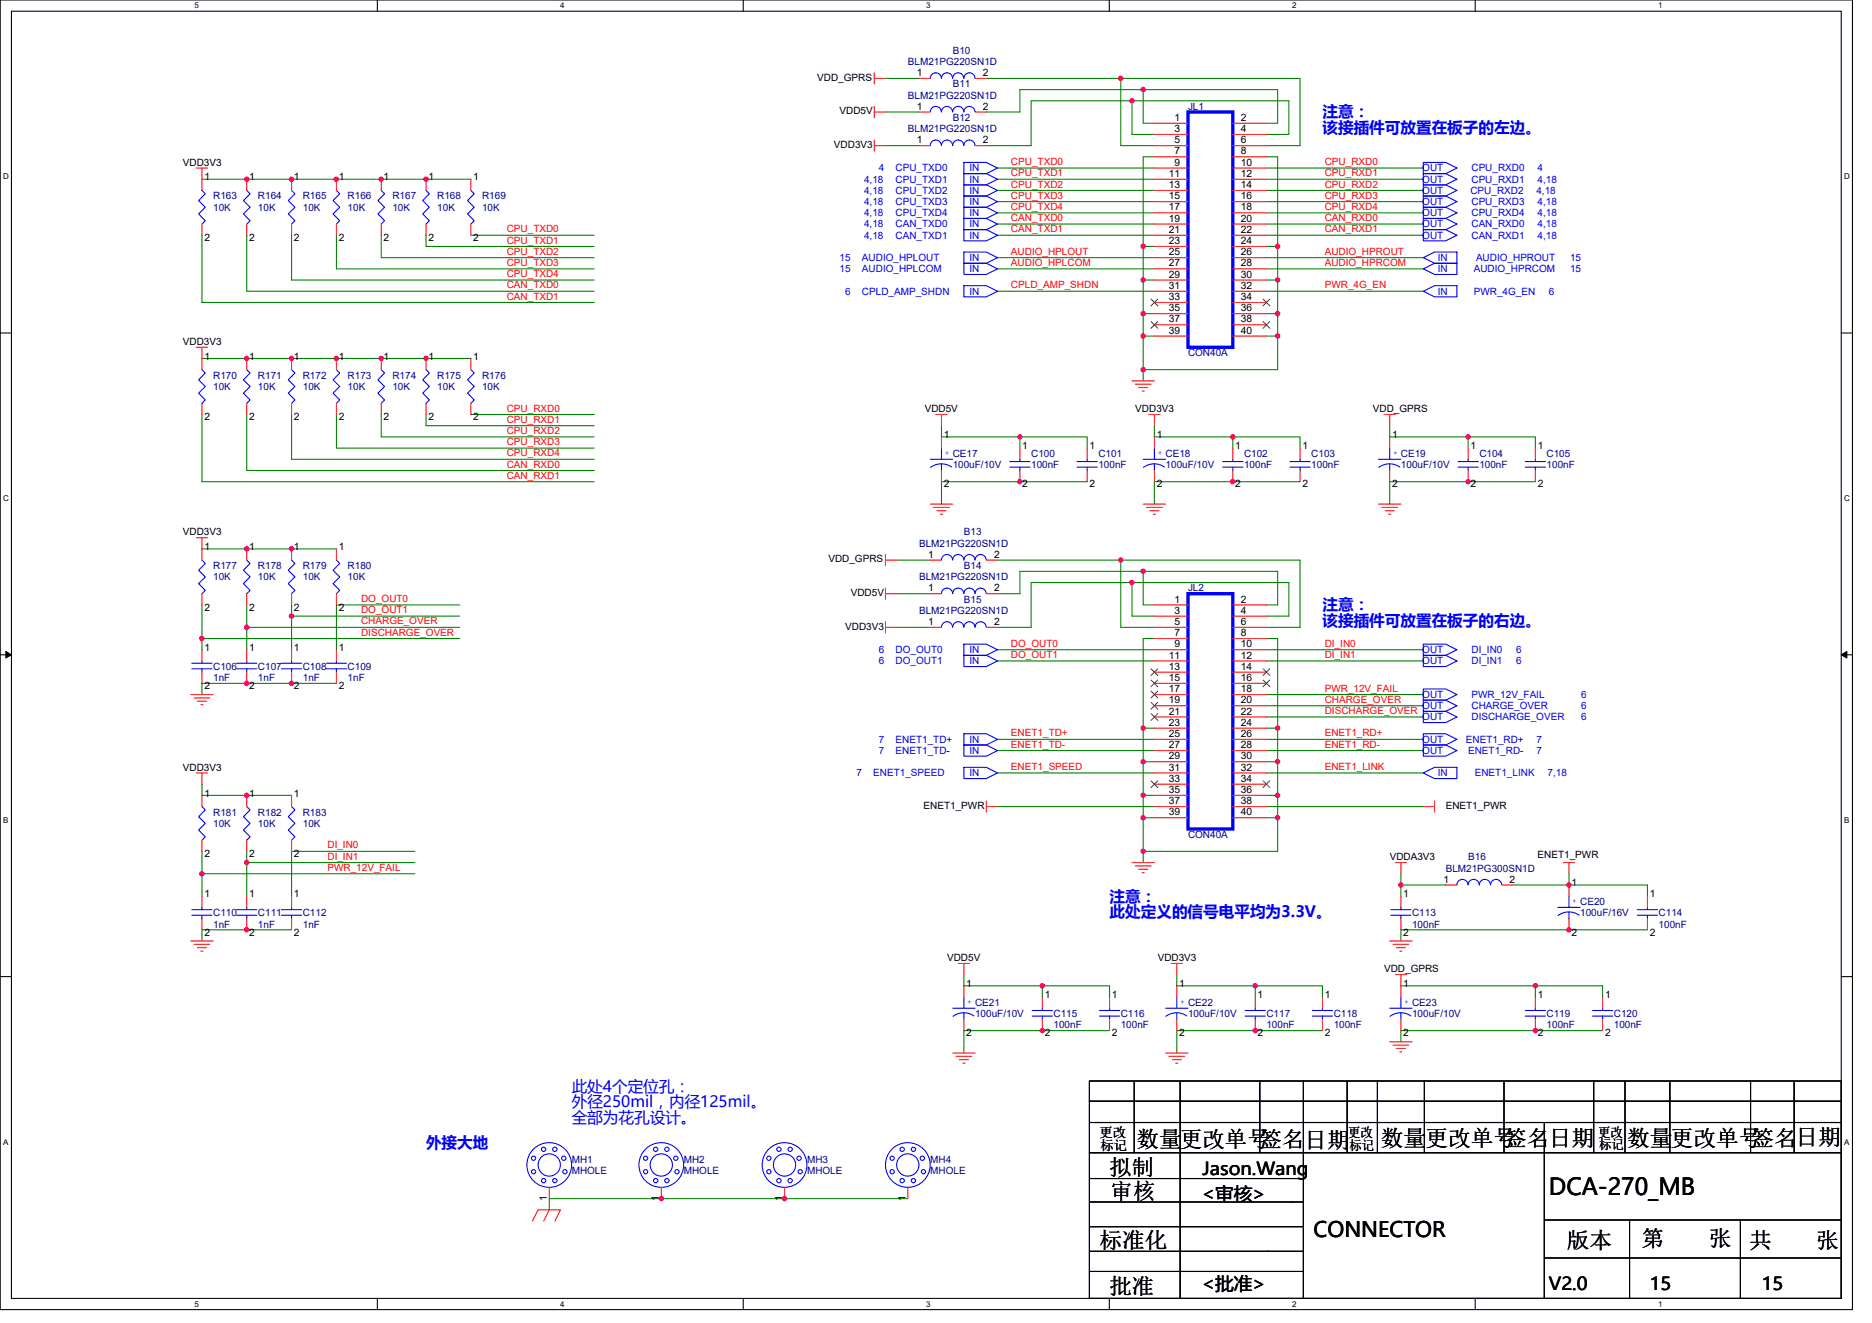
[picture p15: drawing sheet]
<svg xmlns="http://www.w3.org/2000/svg" width="297mm" height="210mm" viewBox="0 0 297 210" stroke-linecap="round" stroke-linejoin="round" font-family="sans-serif">
<defs><g id="words">
<text font-size="3.7" x="245.8" y="189.7">DCA-270_MB</text>
<g font-size="3.5">
<text x="180.3" y="182">数量更改单号签名</text>
<text x="207" y="182.2">日期</text>
<text x="219.1" y="181.9">数量</text>
<text x="226.2" y="181.9">更改单号</text>
<text x="238.7" y="181.9">签名</text>
<text x="245.8" y="181.9">日期</text>
<text x="258.2" y="181.9">数量</text>
<text x="265.1" y="181.9">更改单号签名</text>
<text x="284.9" y="181.7">日期</text>
<text x="176.1" y="186.5">拟制</text>
<text x="176.2" y="190.2">审核</text>
<text x="260.5" y="197.7">第　　张</text>
<text x="174.5" y="198">标准化</text>
<text x="248.6" y="198">版本</text>
<text x="277.6" y="198">共　　张</text>
<text x="176.1" y="205.3">批准</text>
</g>
<text font-size="3.4" x="208.4" y="196.4">CONNECTOR</text>
<g font-size="2.8">
<text x="190.6" y="190.5">&lt;审核&gt;</text>
<text x="190.8" y="186.4">Jason.Wang</text>
<text x="190.6" y="204.7">&lt;批准&gt;</text>
<text x="245.8" y="204.7">V2.0</text>
<text x="261.8" y="204.7">15</text>
<text x="279.5" y="204.7">15</text>
</g>
<g font-size="2.5" fill="#00f">
<text x="209.8" y="18.6">注意：</text>
<text x="209.8" y="21.1">该接插件可放置在板子的左边。</text>
<text x="209.8" y="96.9">注意：</text>
<text x="209.8" y="99.3">该接插件可放置在板子的右边。</text>
<text x="176.1" y="143.1">注意：</text>
<text x="176.1" y="145.6">此处定义的信号电平均为3.3V。</text>
<text x="90.7" y="173.2">此处4个定位孔：</text>
<text x="90.7" y="175.7">外径250mil，内径125mil。</text>
<text x="90.7" y="178.2">全部为花孔设计。</text>
<text x="67.6" y="182.2">外接大地</text>
</g>
<g font-size="2.1">
<text x="174.5" y="180.4">更改</text>
<text x="174.6" y="182.5">标记</text>
<text x="213.9" y="180.4">更改</text>
<text x="214.1" y="182.5">标记</text>
<text x="253.6" y="180.4">更改</text>
<text x="253.8" y="182.4">标记</text>
</g>
<g font-size="1.6" fill="#000080">
<text x="144.1" y="10.3">BLM21PG220SN1D</text>
<text x="151.2" y="8.5">B10</text>
<text x="144.1" y="15.6">BLM21PG220SN1D</text>
<text x="151.2" y="13.9">B11</text>
<text x="188.5" y="17.4">JL1</text>
<text x="144.1" y="21">BLM21PG220SN1D</text>
<text x="151.2" y="19.2">B12</text>
<text x="33.8" y="31.6">R163</text>
<text x="33.8" y="33.4">10K</text>
<text x="40.9" y="31.6">R164</text>
<text x="40.9" y="33.4">10K</text>
<text x="48" y="31.6">R165</text>
<text x="48" y="33.4">10K</text>
<text x="55.2" y="31.6">R166</text>
<text x="55.2" y="33.4">10K</text>
<text x="62.3" y="31.6">R167</text>
<text x="62.3" y="33.4">10K</text>
<text x="69.4" y="31.6">R168</text>
<text x="69.4" y="33.4">10K</text>
<text x="76.5" y="31.6">R169</text>
<text x="76.5" y="33.4">10K</text>
<text x="188.5" y="56.5">CON40A</text>
<text x="33.8" y="60.1">R170</text>
<text x="33.8" y="61.9">10K</text>
<text x="40.9" y="60.1">R171</text>
<text x="40.9" y="61.9">10K</text>
<text x="48" y="60.1">R172</text>
<text x="48" y="61.9">10K</text>
<text x="55.2" y="60.1">R173</text>
<text x="55.2" y="61.9">10K</text>
<text x="62.3" y="60.1">R174</text>
<text x="62.3" y="61.9">10K</text>
<text x="69.4" y="60.1">R175</text>
<text x="69.4" y="61.9">10K</text>
<text x="76.5" y="60.1">R176</text>
<text x="76.5" y="61.9">10K</text>
<text x="151.2" y="72.5">CE17</text>
<text x="151.2" y="74.3">100uF/10V</text>
<text x="163.6" y="72.5">C100</text>
<text x="163.6" y="74.3">100nF</text>
<text x="174.3" y="72.5">C101</text>
<text x="174.3" y="74.3">100nF</text>
<text x="185" y="72.5">CE18</text>
<text x="185" y="74.3">100uF/10V</text>
<text x="197.4" y="72.5">C102</text>
<text x="197.4" y="74.3">100nF</text>
<text x="208.1" y="72.5">C103</text>
<text x="208.1" y="74.3">100nF</text>
<text x="222.3" y="72.5">CE19</text>
<text x="222.3" y="74.3">100uF/10V</text>
<text x="234.7" y="72.5">C104</text>
<text x="234.7" y="74.3">100nF</text>
<text x="245.4" y="72.5">C105</text>
<text x="245.4" y="74.3">100nF</text>
<text x="145.8" y="86.8">BLM21PG220SN1D</text>
<text x="152.9" y="85">B13</text>
<text x="33.8" y="90.3">R177</text>
<text x="33.8" y="92.1">10K</text>
<text x="40.9" y="90.3">R178</text>
<text x="40.9" y="92.1">10K</text>
<text x="48" y="90.3">R179</text>
<text x="48" y="92.1">10K</text>
<text x="55.2" y="90.3">R180</text>
<text x="55.2" y="92.1">10K</text>
<text x="145.8" y="92.1">BLM21PG220SN1D</text>
<text x="152.9" y="95.7">B15</text>
<text x="152.9" y="90.3">B14</text>
<text x="188.5" y="93.9">JL2</text>
<text x="145.8" y="97.4">BLM21PG220SN1D</text>
<text x="33.8" y="106.3">C106</text>
<text x="40.9" y="106.3">C107</text>
<text x="48" y="106.3">C108</text>
<text x="55.2" y="106.3">C109</text>
<text x="33.8" y="108.1">1nF</text>
<text x="40.9" y="108.1">1nF</text>
<text x="48" y="108.1">1nF</text>
<text x="55.2" y="108.1">1nF</text>
<text x="33.8" y="129.4">R181</text>
<text x="33.8" y="131.2">10K</text>
<text x="40.9" y="129.4">R182</text>
<text x="40.9" y="131.2">10K</text>
<text x="48" y="129.4">R183</text>
<text x="48" y="131.2">10K</text>
<text x="188.5" y="133">CON40A</text>
<text x="233" y="136.5">B16</text>
<text x="229.4" y="138.3">BLM21PG300SN1D</text>
<text x="250.7" y="143.7">CE20</text>
<text x="33.8" y="145.4">C110</text>
<text x="33.8" y="147.2">1nF</text>
<text x="40.9" y="145.4">C111</text>
<text x="40.9" y="147.2">1nF</text>
<text x="48" y="145.4">C112</text>
<text x="48" y="147.2">1nF</text>
<text x="224.1" y="145.4">C113</text>
<text x="224.1" y="147.2">100nF</text>
<text x="250.7" y="145.4">100uF/16V</text>
<text x="263.2" y="145.4">C114</text>
<text x="263.2" y="147.2">100nF</text>
<text x="154.7" y="159.7">CE21</text>
<text x="154.7" y="161.4">100uF/10V</text>
<text x="167.2" y="161.4">C115</text>
<text x="177.8" y="161.4">C116</text>
<text x="188.5" y="159.7">CE22</text>
<text x="188.5" y="161.4">100uF/10V</text>
<text x="201" y="161.4">C117</text>
<text x="211.6" y="161.4">C118</text>
<text x="224.1" y="159.7">CE23</text>
<text x="224.1" y="161.4">100uF/10V</text>
<text x="245.4" y="161.4">C119</text>
<text x="256.1" y="161.4">C120</text>
<text x="167.2" y="163.2">100nF</text>
<text x="177.8" y="163.2">100nF</text>
<text x="201" y="163.2">100nF</text>
<text x="211.6" y="163.2">100nF</text>
<text x="245.4" y="163.2">100nF</text>
<text x="256.1" y="163.2">100nF</text>
<text x="90.7" y="184.6">MH1</text>
<text x="108.5" y="184.6">MH2</text>
<text x="128.1" y="184.6">MH3</text>
<text x="147.6" y="184.6">MH4</text>
<text x="90.7" y="186.3">MHOLE</text>
<text x="108.5" y="186.3">MHOLE</text>
<text x="128.1" y="186.3">MHOLE</text>
<text x="147.6" y="186.3">MHOLE</text>
</g>
<g font-size="1.6">
<text x="129.7" y="12.8">VDD_GPRS</text>
<text x="145.5" y="17.4">1</text>
<text x="145.5" y="12.1">1</text>
<text x="156" y="17.4">2</text>
<text x="156" y="12.1">2</text>
<text x="132.3" y="23.5">VDD3V3</text>
<text x="133.2" y="18.1">VDD5V</text>
<text x="145.5" y="22.7">1</text>
<text x="156" y="22.7">2</text>
<text x="186.4" y="19.2">1</text>
<text x="186.4" y="21">3</text>
<text x="186.4" y="22.7">5</text>
<text x="196.9" y="19.2">2</text>
<text x="196.9" y="21">4</text>
<text x="196.9" y="22.7">6</text>
<text x="29" y="26.3">VDD3V3</text>
<text x="32.4" y="28.6">1</text>
<text x="39.5" y="28.6">1</text>
<text x="46.6" y="28.6">1</text>
<text x="53.8" y="28.6">1</text>
<text x="60.9" y="28.6">1</text>
<text x="68" y="28.6">1</text>
<text x="75.1" y="28.6">1</text>
<text x="185.5" y="28.1">11</text>
<text x="185.5" y="29.8">13</text>
<text x="186.4" y="24.5">7</text>
<text x="186.4" y="26.3">9</text>
<text x="196.9" y="24.5">8</text>
<text x="196.9" y="26.3">10</text>
<text x="196.9" y="28.1">12</text>
<text x="196.9" y="29.8">14</text>
<text x="185.5" y="31.6">15</text>
<text x="185.5" y="33.4">17</text>
<text x="185.5" y="35.2">19</text>
<text x="196.9" y="31.6">16</text>
<text x="196.9" y="33.4">18</text>
<text x="196.9" y="35.2">20</text>
<text x="32.4" y="38.2">2</text>
<text x="39.5" y="38.2">2</text>
<text x="46.6" y="38.2">2</text>
<text x="53.8" y="38.2">2</text>
<text x="60.9" y="38.2">2</text>
<text x="68" y="38.2">2</text>
<text x="75.1" y="38.2">2</text>
<text x="185.5" y="37">21</text>
<text x="185.5" y="38.7">23</text>
<text x="185.5" y="40.5">25</text>
<text x="196.9" y="37">22</text>
<text x="196.9" y="38.7">24</text>
<text x="196.9" y="40.5">26</text>
<text x="185.5" y="42.3">27</text>
<text x="185.5" y="44.1">29</text>
<text x="185.5" y="45.8">31</text>
<text x="185.5" y="47.6">33</text>
<text x="196.9" y="42.3">28</text>
<text x="196.9" y="44.1">30</text>
<text x="196.9" y="45.8">32</text>
<text x="196.9" y="47.6">34</text>
<text x="185.5" y="49.4">35</text>
<text x="185.5" y="51.2">37</text>
<text x="185.5" y="53">39</text>
<text x="196.9" y="49.4">36</text>
<text x="196.9" y="51.2">38</text>
<text x="196.9" y="53">40</text>
<text x="29" y="54.8">VDD3V3</text>
<text x="32.4" y="57.1">1</text>
<text x="39.5" y="57.1">1</text>
<text x="46.6" y="57.1">1</text>
<text x="53.8" y="57.1">1</text>
<text x="60.9" y="57.1">1</text>
<text x="68" y="57.1">1</text>
<text x="75.1" y="57.1">1</text>
<text x="146.7" y="65.4">VDD5V</text>
<text x="180.1" y="65.4">VDD3V3</text>
<text x="217.8" y="65.4">VDD_GPRS</text>
<text x="32.4" y="66.7">2</text>
<text x="39.5" y="66.7">2</text>
<text x="46.6" y="66.7">2</text>
<text x="53.8" y="66.7">2</text>
<text x="60.9" y="66.7">2</text>
<text x="68" y="66.7">2</text>
<text x="75.1" y="66.7">2</text>
<text x="149.8" y="69.5">1</text>
<text x="162.2" y="71.3">1</text>
<text x="172.9" y="71.3">1</text>
<text x="183.6" y="69.5">1</text>
<text x="196" y="71.3">1</text>
<text x="206.7" y="71.3">1</text>
<text x="220.9" y="69.5">1</text>
<text x="233.3" y="71.3">1</text>
<text x="244" y="71.3">1</text>
<text x="149.8" y="77.4">2</text>
<text x="162.2" y="77.4">2</text>
<text x="172.9" y="77.4">2</text>
<text x="183.6" y="77.4">2</text>
<text x="196" y="77.4">2</text>
<text x="206.7" y="77.4">2</text>
<text x="220.9" y="77.4">2</text>
<text x="233.3" y="77.4">2</text>
<text x="244" y="77.4">2</text>
<text x="29" y="85">VDD3V3</text>
<text x="32.4" y="87.3">1</text>
<text x="39.5" y="87.3">1</text>
<text x="46.6" y="87.3">1</text>
<text x="53.8" y="87.3">1</text>
<text x="131.4" y="89.3">VDD_GPRS</text>
<text x="147.3" y="88.5">1</text>
<text x="157.8" y="88.5">2</text>
<text x="135" y="94.6">VDD5V</text>
<text x="147.3" y="93.9">1</text>
<text x="157.8" y="93.9">2</text>
<text x="186.4" y="95.6">1</text>
<text x="196.9" y="95.6">2</text>
<text x="32.4" y="96.9">2</text>
<text x="39.5" y="96.9">2</text>
<text x="46.6" y="96.9">2</text>
<text x="53.8" y="96.9">2</text>
<text x="134.1" y="99.9">VDD3V3</text>
<text x="147.3" y="99.2">1</text>
<text x="157.8" y="99.2">2</text>
<text x="186.4" y="97.4">3</text>
<text x="186.4" y="99.2">5</text>
<text x="186.4" y="101">7</text>
<text x="196.9" y="97.4">4</text>
<text x="196.9" y="99.2">6</text>
<text x="196.9" y="101">8</text>
<text x="32.4" y="103.3">1</text>
<text x="39.5" y="103.3">1</text>
<text x="46.6" y="103.3">1</text>
<text x="53.8" y="103.3">1</text>
<text x="185.5" y="104.5">11</text>
<text x="185.5" y="106.3">13</text>
<text x="186.4" y="102.7">9</text>
<text x="196.9" y="102.7">10</text>
<text x="196.9" y="104.5">12</text>
<text x="196.9" y="106.3">14</text>
<text x="32.4" y="109.4">2</text>
<text x="39.5" y="109.4">2</text>
<text x="46.6" y="109.4">2</text>
<text x="53.8" y="109.4">2</text>
<text x="185.5" y="108.1">15</text>
<text x="185.5" y="109.9">17</text>
<text x="185.5" y="111.6">19</text>
<text x="185.5" y="113.4">21</text>
<text x="196.9" y="108.1">16</text>
<text x="196.9" y="109.9">18</text>
<text x="196.9" y="111.6">20</text>
<text x="196.9" y="113.4">22</text>
<text x="185.5" y="115.2">23</text>
<text x="185.5" y="117">25</text>
<text x="185.5" y="118.7">27</text>
<text x="196.9" y="115.2">24</text>
<text x="196.9" y="117">26</text>
<text x="196.9" y="118.7">28</text>
<text x="29" y="122.3">VDD3V3</text>
<text x="185.5" y="120.5">29</text>
<text x="185.5" y="122.3">31</text>
<text x="185.5" y="124.1">33</text>
<text x="185.5" y="125.9">35</text>
<text x="196.9" y="120.5">30</text>
<text x="196.9" y="122.3">32</text>
<text x="196.9" y="124.1">34</text>
<text x="196.9" y="125.9">36</text>
<text x="32.4" y="126.4">1</text>
<text x="39.5" y="126.4">1</text>
<text x="46.6" y="126.4">1</text>
<text x="146.6" y="128.4">ENET1_PWR</text>
<text x="185.5" y="127.6">37</text>
<text x="185.5" y="129.4">39</text>
<text x="196.9" y="127.6">38</text>
<text x="196.9" y="129.4">40</text>
<text x="229.4" y="128.4">ENET1_PWR</text>
<text x="32.4" y="136">2</text>
<text x="39.5" y="136">2</text>
<text x="46.6" y="136">2</text>
<text x="220.5" y="136.5">VDDA3V3</text>
<text x="244" y="136.2">ENET1_PWR</text>
<text x="32.4" y="142.4">1</text>
<text x="39.5" y="142.4">1</text>
<text x="46.6" y="142.4">1</text>
<text x="222.7" y="142.4">1</text>
<text x="229" y="140.1">1</text>
<text x="239.5" y="140.1">2</text>
<text x="249.3" y="140.7">1</text>
<text x="261.8" y="142.4">1</text>
<text x="32.4" y="148.5">2</text>
<text x="39.5" y="148.5">2</text>
<text x="46.6" y="148.5">2</text>
<text x="222.7" y="148.5">2</text>
<text x="249.3" y="148.5">2</text>
<text x="261.8" y="148.5">2</text>
<text x="150.3" y="152.5">VDD5V</text>
<text x="183.7" y="152.5">VDD3V3</text>
<text x="219.6" y="154.3">VDD_GPRS</text>
<text x="153.3" y="156.7">1</text>
<text x="165.8" y="158.4">1</text>
<text x="176.4" y="158.4">1</text>
<text x="187.1" y="156.7">1</text>
<text x="199.6" y="158.4">1</text>
<text x="210.2" y="158.4">1</text>
<text x="222.7" y="156.7">1</text>
<text x="244" y="158.4">1</text>
<text x="254.7" y="158.4">1</text>
<text x="153.3" y="164.5">2</text>
<text x="165.8" y="164.5">2</text>
<text x="176.4" y="164.5">2</text>
<text x="187.1" y="164.5">2</text>
<text x="199.6" y="164.5">2</text>
<text x="210.2" y="164.5">2</text>
<text x="222.7" y="164.5">2</text>
<text x="244" y="164.5">2</text>
<text x="254.7" y="164.5">2</text>
<text x="86.8" y="190.6" transform="rotate(-90 86.8 190.6)">1</text>
<text x="104.6" y="190.6" transform="rotate(-90 104.6 190.6)">1</text>
<text x="124.1" y="190.6" transform="rotate(-90 124.1 190.6)">1</text>
<text x="143.7" y="190.6" transform="rotate(-90 143.7 190.6)">1</text>
</g>
<g font-size="1.6" fill="#00f">
<text x="137.1" y="29">4,18</text>
<text x="139.4" y="27.2">4</text>
<text x="142.1" y="27.2">CPU_TXD0</text>
<text x="142.1" y="29">CPU_TXD1</text>
<text x="153.8" y="27.2">IN</text>
<text x="153.8" y="29">IN</text>
<text x="225.7" y="27.2">OUT</text>
<text x="225.7" y="29">OUT</text>
<text x="233.5" y="27.2">CPU_RXD0</text>
<text x="233.5" y="29">CPU_RXD1</text>
<text x="244" y="27.2">4</text>
<text x="244" y="29">4,18</text>
<text x="137.1" y="32.5">4,18</text>
<text x="137.1" y="34.3">4,18</text>
<text x="137.1" y="30.8">4,18</text>
<text x="142.1" y="32.5">CPU_TXD3</text>
<text x="142.1" y="34.3">CPU_TXD4</text>
<text x="142.1" y="30.8">CPU_TXD2</text>
<text x="153.8" y="32.5">IN</text>
<text x="153.8" y="34.3">IN</text>
<text x="153.8" y="30.8">IN</text>
<text x="225.7" y="30.8">OUT</text>
<text x="225.7" y="32.5">OUT</text>
<text x="225.7" y="34.3">OUT</text>
<text x="233.3" y="30.8">CPU_RXD2</text>
<text x="233.5" y="32.5">CPU_RXD3</text>
<text x="233.5" y="34.3">CPU_RXD4</text>
<text x="243.8" y="30.8">4,18</text>
<text x="244" y="32.5">4,18</text>
<text x="244" y="34.3">4,18</text>
<text x="133.2" y="41.4">15</text>
<text x="136.8" y="41.4">AUDIO_HPLOUT</text>
<text x="137.1" y="36.1">4,18</text>
<text x="137.1" y="37.9">4,18</text>
<text x="142.1" y="36.1">CAN_TXD0</text>
<text x="142.1" y="37.9">CAN_TXD1</text>
<text x="153.8" y="36.1">IN</text>
<text x="153.8" y="37.9">IN</text>
<text x="153.8" y="41.4">IN</text>
<text x="225.7" y="36.1">OUT</text>
<text x="225.7" y="37.9">OUT</text>
<text x="228.2" y="41.4">IN</text>
<text x="233.5" y="36.1">CAN_RXD0</text>
<text x="233.5" y="37.9">CAN_RXD1</text>
<text x="234.2" y="41.4">AUDIO_HPROUT</text>
<text x="244" y="36.1">4,18</text>
<text x="244" y="37.9">4,18</text>
<text x="249.1" y="41.4">15</text>
<text x="133.2" y="43.2">15</text>
<text x="134.1" y="46.8">6</text>
<text x="136.8" y="46.8">CPLD_AMP_SHDN</text>
<text x="136.8" y="43.2">AUDIO_HPLCOM</text>
<text x="153.8" y="46.8">IN</text>
<text x="153.8" y="43.2">IN</text>
<text x="228.2" y="43.2">IN</text>
<text x="228.2" y="46.8">IN</text>
<text x="233.8" y="43.2">AUDIO_HPRCOM</text>
<text x="233.8" y="46.8">PWR_4G_EN</text>
<text x="245.8" y="46.8">6</text>
<text x="249.1" y="43.2">15</text>
<text x="139.4" y="103.7">6</text>
<text x="139.4" y="105.4">6</text>
<text x="142.1" y="103.7">DO_OUT0</text>
<text x="142.1" y="105.4">DO_OUT1</text>
<text x="153.8" y="103.7">IN</text>
<text x="153.8" y="105.4">IN</text>
<text x="225.7" y="103.7">OUT</text>
<text x="225.7" y="105.4">OUT</text>
<text x="233.5" y="103.7">DI_IN0</text>
<text x="233.5" y="105.4">DI_IN1</text>
<text x="240.6" y="103.7">6</text>
<text x="240.6" y="105.4">6</text>
<text x="225.7" y="110.8">OUT</text>
<text x="225.7" y="112.5">OUT</text>
<text x="233.5" y="110.8">PWR_12V_FAIL</text>
<text x="233.5" y="112.5">CHARGE_OVER</text>
<text x="250.9" y="110.8">6</text>
<text x="250.9" y="112.5">6</text>
<text x="139.4" y="119.7">7</text>
<text x="139.4" y="117.9">7</text>
<text x="142.1" y="119.7">ENET1_TD-</text>
<text x="142.1" y="117.9">ENET1_TD+</text>
<text x="153.8" y="119.7">IN</text>
<text x="153.8" y="117.9">IN</text>
<text x="225.7" y="117.9">OUT</text>
<text x="225.7" y="114.3">OUT</text>
<text x="225.7" y="119.7">OUT</text>
<text x="232.6" y="117.9">ENET1_RD+</text>
<text x="233" y="119.7">ENET1_RD-</text>
<text x="233.5" y="114.3">DISCHARGE_OVER</text>
<text x="243.8" y="119.7">7</text>
<text x="243.8" y="117.9">7</text>
<text x="250.9" y="114.3">6</text>
<text x="135.9" y="123.2">7</text>
<text x="138.6" y="123.2">ENET1_SPEED</text>
<text x="153.8" y="123.2">IN</text>
<text x="228.2" y="123.2">IN</text>
<text x="234" y="123.2">ENET1_LINK</text>
<text x="245.6" y="123.2">7,18</text>
</g>
<g font-size="1.6" fill="#f00">
<text x="160.4" y="26.2">CPU_TXD0</text>
<text x="160.4" y="28">CPU_TXD1</text>
<text x="160.4" y="29.8">CPU_TXD2</text>
<text x="210.2" y="26.2">CPU_RXD0</text>
<text x="210.2" y="28">CPU_RXD1</text>
<text x="210.2" y="29.8">CPU_RXD2</text>
<text x="160.4" y="35.1">CAN_TXD0</text>
<text x="160.4" y="31.5">CPU_TXD3</text>
<text x="160.4" y="33.3">CPU_TXD4</text>
<text x="210.2" y="35.1">CAN_RXD0</text>
<text x="210.2" y="31.5">CPU_RXD3</text>
<text x="210.2" y="33.3">CPU_RXD4</text>
<text x="80.4" y="36.9">CPU_TXD0</text>
<text x="80.4" y="38.7">CPU_TXD1</text>
<text x="80.4" y="40.4">CPU_TXD2</text>
<text x="160.4" y="40.4">AUDIO_HPLOUT</text>
<text x="160.4" y="36.9">CAN_TXD1</text>
<text x="210.2" y="36.9">CAN_RXD1</text>
<text x="210.2" y="40.4">AUDIO_HPROUT</text>
<text x="80.4" y="42.2">CPU_TXD3</text>
<text x="80.4" y="44">CPU_TXD4</text>
<text x="80.4" y="45.8">CAN_TXD0</text>
<text x="80.4" y="47.5">CAN_TXD1</text>
<text x="160.4" y="42.2">AUDIO_HPLCOM</text>
<text x="160.4" y="45.8">CPLD_AMP_SHDN</text>
<text x="210.2" y="42.2">AUDIO_HPRCOM</text>
<text x="210.2" y="45.8">PWR_4G_EN</text>
<text x="80.4" y="65.3">CPU_RXD0</text>
<text x="80.4" y="67.1">CPU_RXD1</text>
<text x="80.4" y="70.7">CPU_RXD3</text>
<text x="80.4" y="68.9">CPU_RXD2</text>
<text x="80.4" y="72.4">CPU_RXD4</text>
<text x="80.4" y="74.2">CAN_RXD0</text>
<text x="80.4" y="76">CAN_RXD1</text>
<text x="57.3" y="95.5">DO_OUT0</text>
<text x="57.3" y="97.3">DO_OUT1</text>
<text x="57.3" y="99.1">CHARGE_OVER</text>
<text x="57.3" y="100.9">DISCHARGE_OVER</text>
<text x="160.4" y="102.7">DO_OUT0</text>
<text x="160.4" y="104.4">DO_OUT1</text>
<text x="210.2" y="104.4">DI_IN1</text>
<text x="210.2" y="102.7">DI_IN0</text>
<text x="210.2" y="109.8">PWR_12V_FAIL</text>
<text x="210.2" y="111.5">CHARGE_OVER</text>
<text x="210.2" y="113.3">DISCHARGE_OVER</text>
<text x="160.4" y="116.9">ENET1_TD+</text>
<text x="160.4" y="118.7">ENET1_TD-</text>
<text x="210.2" y="118.7">ENET1_RD-</text>
<text x="210.2" y="116.9">ENET1_RD+</text>
<text x="160.4" y="122.2">ENET1_SPEED</text>
<text x="210.2" y="122.2">ENET1_LINK</text>
<text x="52" y="134.7">DI_IN0</text>
<text x="52" y="136.4">DI_IN1</text>
<text x="52" y="138.2">PWR_12V_FAIL</text>
</g>
<g font-size="1.3">
<text x="30.8" y="1.3">5</text>
<text x="88.9" y="1.3">4</text>
<text x="147" y="1.3">3</text>
<text x="205" y="1.3">2</text>
<text x="263.1" y="1.3">1</text>
<text x=".5" y="28.4">D</text>
<text x="292.6" y="28.4">D</text>
<text x=".5" y="79.5">C</text>
<text x="292.6" y="79.5">C</text>
<text x=".5" y="130.6">B</text>
<text x="292.6" y="130.6">B</text>
<text x=".5" y="181.7">A</text>
<text x="292.6" y="181.7">A</text>
<text x="30.8" y="207.4">5</text>
<text x="88.9" y="207.4">4</text>
<text x="147" y="207.4">3</text>
<text x="205" y="207.4">2</text>
<text x="263.1" y="207.4">1</text>
</g>
<g font-size="1.2" fill="#00f">
<text x="149.9" y="72.3">+</text>
<text x="183.7" y="72.3">+</text>
<text x="221" y="72.3">+</text>
<text x="249.5" y="143.4">+</text>
<text x="153.5" y="159.4">+</text>
<text x="187.3" y="159.4">+</text>
<text x="222.8" y="159.4">+</text>
</g>
</g></defs>
<path d="M0 0h293.9v207.9h-293.9zM1.8 1.8h290.4v204.3h-290.4z" fill="none" stroke="#000" stroke-width=".17"/>
<g fill="#fff">
<path d="M30.8 .2h.7v1.4h-.7z"/>
<path d="M30.8 206.3h.7v1.4h-.7z"/>
</g>
<path d="M59.9 0v1.8M59.9 206.1v1.8" fill="none" stroke="#000" stroke-width=".17"/>
<g fill="#fff">
<path d="M88.9 .2h.7v1.4h-.7z"/>
<path d="M88.9 206.3h.7v1.4h-.7z"/>
</g>
<path d="M117.9 0v1.8M117.9 206.1v1.8" fill="none" stroke="#000" stroke-width=".17"/>
<g fill="#fff">
<path d="M147 .2h.7v1.4h-.7z"/>
<path d="M147 206.3h.7v1.4h-.7z"/>
</g>
<path d="M176 0v1.8M176 206.1v1.8" fill="none" stroke="#000" stroke-width=".17"/>
<g fill="#fff">
<path d="M205 .2h.7v1.4h-.7z"/>
<path d="M205 206.3h.7v1.4h-.7z"/>
</g>
<path d="M234.1 0v1.8M234.1 206.1v1.8" fill="none" stroke="#000" stroke-width=".17"/>
<g fill="#fff">
<path d="M263.1 .2h.7v1.4h-.7z"/>
<path d="M263.1 206.3h.7v1.4h-.7z"/>
<path d="M.5 27.3h.9v1.4h-.9z"/>
<path d="M292.6 27.3h.9v1.4h-.9z"/>
<path d="M.5 78.4h.9v1.4h-.9z"/>
<path d="M292.6 78.4h.9v1.4h-.9z"/>
</g>
<path d="M0 52.9h1.8M292.2 52.9h1.7" fill="none" stroke="#000" stroke-width=".17"/>
<g fill="#fff">
<path d="M.5 129.5h.8v1.4h-.8z"/>
<path d="M292.6 129.5h.9v1.4h-.9z"/>
</g>
<path d="M0 103.9h1.8M292.2 103.9h1.7" fill="none" stroke="#000" stroke-width=".17"/>
<path d="M.9 103.4l.9 .5-.9 .5zM292.2 103.9l.8-.5v1z" fill="#000" stroke="#000" stroke-width=".16"/>
<g fill="#fff">
<path d="M.5 180.5h.8v1.4h-.8z"/>
<path d="M292.6 180.5h.9v1.4h-.9z"/>
</g>
<g fill="none" stroke="#000" stroke-width=".17">
<path d="M0 155h1.8M292.2 155h1.7M172.9 174.8h119.3M172.9 178.2h119.3M172.9 171.6h119.3v34.5h-119.3zM180 171.6v11.4M187.3 171.6v34.5M199.9 171.6v11.4M206.8 171.6v34.5M213.8 171.6v11.4M218.6 171.6v11.4M226 171.6v11.4"/>
<path d="M238.7 171.6v11.4M245 178.2v27.9M252.9 171.6v11.4M257.8 171.6v11.4M265 171.6v11.4M277.8 171.6v11.4M284.7 171.6v11.4M172.9 183h119.3M172.9 198.6h28.4M206.8 190.8h-33.8M206.8 187h-33.9M206.8 194.7h-33.9"/>
<path d="M206.8 198.6h-5.7M245 193.6h47.2M245 199.7h47.2M258.6 193.6v12.5M276.2 193.6v12.5M206.8 201.8h-33.9"/>
</g>
<g fill="none" stroke="#008000" stroke-width=".17">
<path d="M140.5 17.8h5.3M140.5 12.4h5.3M156.5 12.4h21.3M177.8 12.4h28.5v10.7h-5.3M177.8 12.4v10.7h5.4M179.6 16v5.3h3.6M179.6 16h24.9v5.3h-3.5M179.6 16h-16v7.1h-7.1M181.4 14.2v5.4h1.8M181.4 14.2h21.3v5.4h-1.7M181.4 14.2h-19.6v3.6h-5.3M32 28.4h42.7"/>
<path d="M32 37.3v10.7h62.3M39.2 37.3v8.9h55.1M46.3 37.3v7.1h48M53.4 37.3v5.4h40.9M60.5 37.3v3.6h33.8M67.6 37.3v1.8h26.7M74.7 37.3h19.6M140.5 23.1h5.3M158.3 26.7h24.9M158.3 35.6h24.9M158.3 37.3h24.9M158.3 32h24.9"/>
<path d="M158.3 28.4h24.9M158.3 30.2h24.9M158.3 33.8h24.9M181.4 39.1h1.8M181.4 39.1v5.3M183.2 24.9h-1.8v14.2M201 24.9h1.7v14.2M201 26.7h24.8M201 37.3h24.8M201 35.6h24.8M201 32h24.8M201 28.4h24.8"/>
<path d="M201 30.2h24.8M201 33.8h24.8M201 39.1h1.7M202.7 39.1v5.3M32 56.9h42.7M158.3 40.9h24.9M158.3 42.7h24.9M158.3 46.2h24.9M181.4 44.4h1.8M181.4 49.8h1.8M181.4 53.3v5.4M181.4 44.4v5.4"/>
<path d="M181.4 49.8v3.5M181.4 53.3h1.8M181.4 58.7v1.8M201 44.4h1.7M201 49.8h1.7M201 42.7h24.8M201 40.9h24.8M201 46.2h24.8M201 53.3h1.7M202.7 44.4v5.4M202.7 49.8v3.5M202.7 53.3v5.4h-21.3"/>
<path d="M32 65.8v10.7h62.3M39.2 65.8v8.9h55.1M46.3 65.8v7.1h48M53.4 65.8v5.3h40.9M60.5 65.8v3.5h33.8M67.6 65.8v1.8h26.7M74.7 65.8h19.6M149.4 67.6v1.7h12.4M161.8 69.3h10.7v1.8M161.8 69.3v1.8M172.5 76.5h-23.1v3.5M183.2 67.6v1.7h12.4"/>
<path d="M195.6 69.3h10.7v1.8M195.6 69.3v1.8M206.3 76.5h-23.1v3.5M220.5 67.6v1.7h12.5M233 69.3h10.6v1.8M233 69.3v1.8M243.6 76.5h-23.1v3.5M32 96v5.3M32 87.1h21.4M39.2 96v3.6M39.2 99.6v3.5M39.2 99.6h33.7"/>
<path d="M46.3 96v1.8M46.3 97.8v5.3M46.3 97.8h26.6M72.9 96h-19.5v7.1M142.3 94.2h5.3M142.3 99.6h5.3M142.3 88.9h5.3M158.3 88.9h19.5M177.8 88.9h28.5v10.7h-5.3M177.8 88.9v10.7h5.4M179.6 92.5v5.3h3.6M179.6 92.5h24.9v5.3h-3.5"/>
<path d="M179.6 92.5h-16v7.1h-5.3M181.4 90.7v5.3h1.8M181.4 90.7h21.3v5.3h-1.7M181.4 90.7h-19.6v3.5h-3.5M32 101.3v1.8M32 101.3h40.9M53.4 108.5h-21.4v1.7M158.3 117.3h24.9M158.3 119.1h24.9M158.3 103.1h24.9M158.3 104.9h24.9M181.4 115.6h1.8"/>
<path d="M181.4 115.6v5.3M183.2 101.3h-1.8v14.3M201 101.3h1.7v14.3M201 119.1h24.8M201 117.3h24.8M201 104.9h24.8M201 103.1h24.8M201 110.2h24.8M201 112h24.8M201 113.8h24.8M201 115.6h1.7M202.7 115.6v5.3"/>
<path d="M32 138.7v3.5M32 124.5v1.7h14.3M32 135.1v3.6M32 138.7h33.8M39.2 135.1v1.8M39.2 136.9v5.3M39.2 136.9h26.6M65.8 135.1h-19.5v7.1M158.3 122.7h24.9M158.3 128h24.9M181.4 120.9h1.8M181.4 126.2h1.8"/>
<path d="M181.4 129.8v5.3M181.4 120.9v5.3M181.4 126.2v3.6M181.4 129.8h1.8M181.4 135.1v1.8M201 120.9h1.7M201 122.7h24.8M201 129.8h1.7M201 126.2h1.7M201 128h24.8M202.7 120.9v5.3M202.7 129.8v5.3h-21.3"/>
<path d="M202.7 126.2v3.6M222.3 138.7v1.8M249 138.7v1.8M46.3 147.6h-14.3v1.8M152.9 154.7v1.8h12.5M165.4 156.5h10.7v1.7M165.4 156.5v1.7M186.7 154.7v1.8h12.5M199.2 156.5v1.7M199.2 156.5h10.6v1.7M222.3 140.5h7.1M222.3 140.5v1.7"/>
<path d="M222.3 156.5h21.3M240.1 140.5h8.9M243.6 156.5h10.7v1.7M243.6 156.5v1.7M249 140.5h12.4v1.7M261.4 147.6h-39.1v1.8M176.1 163.6h-23.2v3.5M209.8 163.6h-23.1v3.5M254.3 163.6h-32v1.8M144.1 190.2h-56.9v1.8"/>
</g>
<g fill="#f0f" stroke="#f0f" stroke-width=".17">
<circle cx="67.6" cy="56.9" r=".35"/>
<circle cx="39.1" cy="56.9" r=".35"/>
<circle cx="46.3" cy="56.9" r=".35"/>
<circle cx="60.5" cy="56.9" r=".35"/>
<circle cx="53.4" cy="56.9" r=".35"/>
<circle cx="165.4" cy="156.5" r=".35"/>
<circle cx="165.4" cy="163.6" r=".35"/>
<circle cx="199.2" cy="156.5" r=".35"/>
<circle cx="199.2" cy="163.6" r=".35"/>
<circle cx="243.6" cy="163.6" r=".35"/>
<circle cx="67.6" cy="28.4" r=".35"/>
<circle cx="39.1" cy="28.4" r=".35"/>
<circle cx="46.3" cy="28.4" r=".35"/>
<circle cx="60.5" cy="28.4" r=".35"/>
<circle cx="53.4" cy="28.4" r=".35"/>
<circle cx="39.1" cy="126.2" r=".35"/>
<circle cx="39.1" cy="136.9" r=".35"/>
<circle cx="32" cy="138.7" r=".35"/>
<circle cx="39.1" cy="147.6" r=".35"/>
<circle cx="39.1" cy="87.1" r=".35"/>
<circle cx="46.3" cy="87.1" r=".35"/>
<circle cx="46.3" cy="97.8" r=".35"/>
<circle cx="39.1" cy="99.6" r=".35"/>
<circle cx="32" cy="101.3" r=".35"/>
<circle cx="39.1" cy="108.4" r=".35"/>
<circle cx="46.3" cy="108.4" r=".35"/>
<circle cx="124.5" cy="190.2" r=".35"/>
<circle cx="104.9" cy="190.2" r=".35"/>
<circle cx="243.6" cy="156.5" r=".35"/>
<circle cx="232.9" cy="76.4" r=".35"/>
<circle cx="232.9" cy="69.3" r=".35"/>
<circle cx="161.8" cy="76.4" r=".35"/>
<circle cx="161.8" cy="69.3" r=".35"/>
<circle cx="195.6" cy="76.4" r=".35"/>
<circle cx="195.6" cy="69.3" r=".35"/>
<circle cx="177.8" cy="88.9" r=".35"/>
<circle cx="181.4" cy="90.7" r=".35"/>
<circle cx="179.6" cy="92.4" r=".35"/>
<circle cx="202.7" cy="129.8" r=".35"/>
<circle cx="181.4" cy="135.1" r=".35"/>
<circle cx="181.4" cy="129.8" r=".35"/>
<circle cx="177.8" cy="12.4" r=".35"/>
<circle cx="181.4" cy="14.2" r=".35"/>
<circle cx="179.6" cy="16" r=".35"/>
<circle cx="202.7" cy="53.3" r=".35"/>
<circle cx="181.4" cy="58.7" r=".35"/>
<circle cx="181.4" cy="53.3" r=".35"/>
<circle cx="181.4" cy="39.1" r=".35"/>
<circle cx="202.7" cy="39.1" r=".35"/>
<circle cx="181.4" cy="44.4" r=".35"/>
<circle cx="202.7" cy="44.4" r=".35"/>
<circle cx="181.4" cy="115.6" r=".35"/>
<circle cx="202.7" cy="115.6" r=".35"/>
<circle cx="181.4" cy="120.9" r=".35"/>
<circle cx="202.7" cy="120.9" r=".35"/>
<circle cx="181.4" cy="49.8" r=".35"/>
<circle cx="202.7" cy="49.8" r=".35"/>
<circle cx="181.4" cy="126.2" r=".35"/>
<circle cx="202.7" cy="126.2" r=".35"/>
<circle cx="248.9" cy="147.6" r=".35"/>
<circle cx="248.9" cy="140.4" r=".35"/>
<circle cx="222.3" cy="140.4" r=".35"/>
</g>
<g fill="none" stroke="#f00" stroke-width=".17">
<path d="M138.7 11.6v1.7M138.7 16.9v1.8M138.7 12.4h1.8M138.7 17.8h1.8M145.8 17.8h1.8M145.8 12.4h1.8M154.7 17.8h1.8M154.7 12.4h1.8M183.2 19.6h5.3M195.6 19.6h5.4M31.2 26.7h1.7M32 26.7v3.5"/>
<path d="M32 35.6v1.7M39.2 28.4v1.8M39.2 35.6v1.7M46.3 28.4v1.8M46.3 35.6v1.7M53.4 28.4v1.8M53.4 35.6v1.7M60.5 28.4v1.8M60.5 35.6v1.7M67.6 28.4v1.8M67.6 35.6v1.7M74.7 28.4v1.8"/>
<path d="M74.7 35.6v1.7M138.7 22.2v1.8M138.7 23.1h1.8M145.8 23.1h1.8M154.7 23.1h1.8M183.2 21.3h5.3M183.2 23.1h5.3M183.2 24.9h5.3M183.2 26.7h5.3M183.2 28.4h5.3M183.2 30.2h5.3M183.2 32h5.3"/>
<path d="M183.2 33.8h5.3M183.2 35.6h5.3M183.2 37.3h5.3M183.2 39.1h5.3M195.6 21.3h5.4M195.6 23.1h5.4M195.6 24.9h5.4M195.6 26.7h5.4M195.6 28.4h5.4M195.6 30.2h5.4M195.6 32h5.4M195.6 33.8h5.4"/>
<path d="M195.6 35.6h5.4M195.6 37.3h5.4M195.6 39.1h5.4M31.2 55.1h1.7M32 55.1v3.6M39.2 56.9v1.8M46.3 56.9v1.8M53.4 56.9v1.8M60.5 56.9v1.8M67.6 56.9v1.8M74.7 56.9v1.8M183.2 40.9h5.3"/>
<path d="M183.2 42.7h5.3M183.2 44.4h5.3M183.2 46.2h5.3M183.2 48h5.3M183.2 49.8h5.3M183.2 51.6h5.3M183.2 53.3h5.3M195.6 40.9h5.4M195.6 42.7h5.4M195.6 44.4h5.4M195.6 46.2h5.4M195.6 48h5.4"/>
<path d="M195.6 49.8h5.4M195.6 51.6h5.4M195.6 53.3h5.4M32 64v1.8M39.2 64v1.8M46.3 64v1.8M53.4 64v1.8M60.5 64v1.8M67.6 64v1.8M74.7 64v1.8M148.5 65.8h1.8M149.4 65.8v1.8"/>
<path d="M149.4 69.3v1.8M149.4 74.7v1.8M161.8 71.1v1.8M161.8 74.7v1.8M172.5 71.1v1.8M172.5 74.7v1.8M179.6 60.5h3.6M180.1 61h2.5M180.7 61.5h1.4M181.2 62.1h.4M182.3 65.8h1.8M183.2 69.3v1.8"/>
<path d="M183.2 74.7v1.8M183.2 65.8v1.8M195.6 71.1v1.8M195.6 74.7v1.8M206.3 71.1v1.8M206.3 74.7v1.8M219.6 65.8h1.8M220.5 69.3v1.8M220.5 74.7v1.8M220.5 65.8v1.8M233 71.1v1.8M233 74.7v1.8"/>
<path d="M243.6 71.1v1.8M243.6 74.7v1.8M31.2 85.3h1.7M32 85.3v3.6M32 94.2v1.8M39.2 87.1v1.8M39.2 94.2v1.8M46.3 87.1v1.8M46.3 94.2v1.8M53.4 87.1v1.8M53.4 94.2v1.8M140.5 88v1.8"/>
<path d="M140.5 93.3v1.8M140.5 98.7v1.8M140.5 88.9h1.8M140.5 94.2h1.8M140.5 99.6h1.8M147.6 80h3.6M147.6 99.6h1.8M147.6 88.9h1.8M147.6 94.2h1.8M148.1 80.5h2.5M148.7 81.1h1.4M149.2 81.6h.4"/>
<path d="M156.5 99.6h1.8M156.5 88.9h1.8M156.5 94.2h1.8M181.4 80h3.6M181.9 80.5h2.5M182.5 81.1h1.4M183 81.6h.3M183.2 96h5.3M183.2 97.8h5.3M183.2 99.6h5.3M195.6 96h5.4M195.6 97.8h5.4"/>
<path d="M195.6 99.6h5.4M218.7 80h3.6M219.3 80.5h2.5M219.8 81.1h1.4M220.3 81.6h.4M30.3 110.2h3.5M30.8 110.8h2.5M31.3 111.3h1.5M31.9 111.8h.3M32 103.1v1.8M32 106.7v1.8M39.2 103.1v1.8"/>
<path d="M39.2 106.7v1.8M46.3 103.1v1.8M46.3 106.7v1.8M53.4 103.1v1.8M53.4 106.7v1.8M183.2 101.3h5.3M183.2 103.1h5.3M183.2 104.9h5.3M183.2 106.7h5.3M183.2 108.5h5.3M183.2 110.2h5.3M183.2 112h5.3"/>
<path d="M183.2 113.8h5.3M183.2 115.6h5.3M183.2 117.3h5.3M183.2 119.1h5.3M195.6 101.3h5.4M195.6 103.1h5.4M195.6 104.9h5.4M195.6 106.7h5.4M195.6 108.5h5.4M195.6 110.2h5.4M195.6 112h5.4M195.6 113.8h5.4"/>
<path d="M195.6 115.6h5.4M195.6 117.3h5.4M195.6 119.1h5.4M31.2 122.7h1.7M32 122.7v1.8M32 126.2v1.8M32 133.3v1.8M39.2 126.2v1.8M39.2 133.3v1.8M46.3 126.2v1.8M46.3 133.3v1.8M156.5 128h1.8"/>
<path d="M156.5 127.1v1.8M179.6 136.9h3.6M180.1 137.4h2.5M180.7 138h1.4M181.2 138.5h.4M183.2 120.9h5.3M183.2 122.7h5.3M183.2 124.5h5.3M183.2 126.2h5.3M183.2 128h5.3M183.2 129.8h5.3M195.6 120.9h5.4"/>
<path d="M195.6 122.7h5.4M195.6 124.5h5.4M195.6 126.2h5.4M195.6 128h5.4M195.6 129.8h5.4M221.4 136.9h1.8M222.3 136.9v1.8M225.8 128h1.8M227.6 127.1v1.8M248.1 136.9h1.7M249 136.9v1.8M30.3 149.4h3.5"/>
<path d="M30.8 149.9h2.5M31.3 150.4h1.5M31.9 151h.3M32 142.2v1.8M32 145.8v1.8M39.2 142.2v1.8M39.2 145.8v1.8M46.3 142.2v1.8M46.3 145.8v1.8M152.1 152.9h1.7M152.9 152.9v1.8M152.9 156.5v1.7"/>
<path d="M165.4 158.2v1.8M176.1 158.2v1.8M185.8 152.9h1.8M186.7 156.5v1.7M186.7 152.9v1.8M199.2 158.2v1.8M209.8 158.2v1.8M220.5 149.4h3.6M221 149.9h2.5M221.4 154.7h1.8M221.6 150.4h1.4M222.1 151h.4"/>
<path d="M222.3 142.2v1.8M222.3 145.8v1.8M222.3 154.7v3.5M229.4 140.5h1.8M238.3 140.5h1.8M243.6 158.2v1.8M249 140.5v1.7M249 145.8v1.8M254.3 158.2v1.8M261.4 142.2v1.8M261.4 145.8v1.8M151.2 167.1h3.5"/>
<path d="M151.7 167.7h2.5M152.2 168.2h1.5M152.8 168.7h.3M152.9 161.8v1.8M165.4 161.8v1.8M176.1 161.8v1.8M185 167.1h3.5M185.5 167.7h2.5M186 168.2h1.4M186.6 168.7h.3M186.7 161.8v1.8M199.2 161.8v1.8"/>
<path d="M209.8 161.8v1.8M220.5 165.4h3.6M221 165.9h2.5M221.6 166.4h1.4M222.1 167h.4M222.3 161.8v1.8M243.6 161.8v1.8M254.3 161.8v1.8M84.5 193.8l.9-1.8h3.5l-.8 1.8M87.2 188.5v1.7M87.2 192l-.9 1.8M104.9 188.5v1.7"/>
<path d="M124.5 188.5v1.7M144.1 188.5v1.7"/>
</g>
<g fill="none" stroke="#00f" stroke-width=".17">
<path d="M149.4 17.8a.88 .88 0 0 0-.9-.9 .88 .88 0 0 0-.9 .9M149.4 12.4a.88 .88 0 0 0-.9-.8 .88 .88 0 0 0-.9 .8M151.1 17.8a.88 .88 0 0 0-.8-.9 .88 .88 0 0 0-.9 .9M151.1 12.4a.88 .88 0 0 0-.8-.8 .88 .88 0 0 0-.9 .8M152.9 17.8a.88 .88 0 0 0-.9-.9 .88 .88 0 0 0-.8 .9M152.9 12.4a.88 .88 0 0 0-.9-.8 .88 .88 0 0 0-.8 .8M154.7 17.8a.88 .88 0 0 0-.9-.9 .88 .88 0 0 0-.9 .9M154.7 12.4a.88 .88 0 0 0-.9-.8 .88 .88 0 0 0-.9 .8M32 30.2l.6 .6-1.1 1 1.1 1.1-1.1 1.1 1.1 1-.6 .6M39.2 30.2l.5 .6-1.1 1 1.1 1.1-1.1 1.1 1.1 1-.5 .6M46.3 30.2l.5 .6-1.1 1 1.1 1.1-1.1 1.1 1.1 1-.5 .6M53.4 30.2l.5 .6-1.1 1 1.1 1.1-1.1 1.1 1.1 1-.5 .6"/>
<path d="M60.5 30.2l.5 .6-1 1 1 1.1-1 1.1 1 1-.5 .6M67.6 30.2l.5 .6-1 1 1 1.1-1 1.1 1 1-.5 .6M74.7 30.2l.5 .6-1 1 1 1.1-1 1.1 1 1-.5 .6M149.4 23.1a.88 .88 0 0 0-.9-.9 .88 .88 0 0 0-.9 .9M151.1 23.1a.88 .88 0 0 0-.8-.9 .88 .88 0 0 0-.9 .9M152.9 23.1a.88 .88 0 0 0-.9-.9 .88 .88 0 0 0-.8 .9M152.9 25.8h3.6l1.8 .9-1.8 .9h-3.6zM152.9 27.6h3.6l1.8 .8-1.8 .9h-3.6zM152.9 31.1h3.6l1.8 .9-1.8 .9h-3.6zM152.9 32.9h3.6l1.8 .9-1.8 .9h-3.6zM152.9 34.7h3.6l1.8 .9-1.8 .8h-3.6zM152.9 36.4h3.6l1.8 .9-1.8 .9h-3.6z"/>
<path d="M152.9 29.3h3.6l1.8 .9-1.8 .9h-3.6zM154.7 23.1a.88 .88 0 0 0-.9-.9 .88 .88 0 0 0-.9 .9M225.8 25.8h3.6l1.8 .9-1.8 .9h-3.6zM225.8 27.6h3.6l1.8 .8-1.8 .9h-3.6zM225.8 31.1h3.6l1.8 .9-1.8 .9h-3.6zM225.8 32.9h3.6l1.8 .9-1.8 .9h-3.6zM225.8 34.7h3.6l1.8 .9-1.8 .8h-3.6zM225.8 36.4h3.6l1.8 .9-1.8 .9h-3.6zM225.8 29.3h3.6l1.8 .9-1.8 .9h-3.6zM32 58.7l.6 .5-1.1 1.1 1.1 1-1.1 1.1 1.1 1.1-.6 .5M39.2 58.7l.5 .5-1.1 1.1 1.1 1-1.1 1.1 1.1 1.1-.5 .5M46.3 58.7l.5 .5-1.1 1.1 1.1 1-1.1 1.1 1.1 1.1-.5 .5"/>
<path d="M53.4 58.7l.5 .5-1.1 1.1 1.1 1-1.1 1.1 1.1 1.1-.5 .5M60.5 58.7l.5 .5-1 1.1 1 1-1 1.1 1 1.1-.5 .5M67.6 58.7l.5 .5-1 1.1 1 1-1 1.1 1 1.1-.5 .5M74.7 58.7l.5 .5-1 1.1 1 1-1 1.1 1 1.1-.5 .5M152.9 45.3h3.6l1.8 .9-1.8 .9h-3.6zM152.9 40h3.6l1.8 .9-1.8 .9h-3.6zM152.9 41.8h3.6l1.8 .9-1.8 .9h-3.6zM225.8 40.9l1.8-.9h3.6v1.8h-3.6zM225.8 42.7l1.8-.9h3.6v1.8h-3.6zM225.8 46.2l1.8-.9h3.6v1.8h-3.6zM147.6 72.9h3.6M149.4 73.6v1.1"/>
<path d="M149.4 71.1v1.8M151 74.1a2.83 2.83 0 0 0-3.3 .1M160.2 74.1h3.2M160.2 73.3h3.2M161.8 72.9v.4M161.8 74.1v.6M170.9 74.1h3.2M170.9 73.3h3.2M172.5 72.9v.4M172.5 74.1v.6M181.4 72.9h3.6M183.2 73.6v1.1"/>
<path d="M183.2 71.1v1.8M184.8 74.1a2.83 2.83 0 0 0-3.4 .1M194 74.1h3.2M194 73.3h3.2M195.6 72.9v.4M195.6 74.1v.6M204.7 74.1h3.2M204.7 73.3h3.2M206.3 72.9v.4M206.3 74.1v.6M218.7 72.9h3.6M220.5 73.6v1.1"/>
<path d="M220.5 71.1v1.8M222.1 74.1a2.83 2.83 0 0 0-3.3 .1M231.3 74.1h3.3M231.3 73.3h3.3M233 72.9v.4M233 74.1v.6M242 74.1h3.2M242 73.3h3.2M243.6 72.9v.4M243.6 74.1v.6M32 88.9l.6 .5-1.1 1.1 1.1 1.1-1.1 1 1.1 1.1-.6 .5M39.2 88.9l.5 .5-1.1 1.1 1.1 1.1-1.1 1 1.1 1.1-.5 .5"/>
<path d="M46.3 88.9l.5 .5-1.1 1.1 1.1 1.1-1.1 1 1.1 1.1-.5 .5M53.4 88.9l.5 .5-1.1 1.1 1.1 1.1-1.1 1 1.1 1.1-.5 .5M149.4 88.9a.88 .88 0 0 1 .9-.9 .88 .88 0 0 1 .8 .9M151.1 99.5a.88 .88 0 0 0-.8-.8 .88 .88 0 0 0-.9 .8M151.1 94.2a.88 .88 0 0 0-.8-.9 .88 .88 0 0 0-.9 .9M151.2 88.9a.88 .88 0 0 1 .8-.9 .88 .88 0 0 1 .9 .9M152.9 99.5a.88 .88 0 0 0-.9-.8 .88 .88 0 0 0-.8 .8M152.9 94.2a.88 .88 0 0 0-.9-.9 .88 .88 0 0 0-.8 .9M152.9 88.9a.88 .88 0 0 1 .9-.9 .88 .88 0 0 1 .9 .9 .89 .89 0 0 1 .9-.9 .89 .89 0 0 1 .9 .9M156.5 99.5a.89 .89 0 0 0-.9-.8 .89 .89 0 0 0-.9 .8 .88 .88 0 0 0-.9-.8 .88 .88 0 0 0-.9 .8M156.5 94.2a.89 .89 0 0 0-.9-.9 .89 .89 0 0 0-.9 .9 .88 .88 0 0 0-.9-.9 .88 .88 0 0 0-.9 .9M30.4 106.2h3.3"/>
<path d="M30.4 105.3h3.3M32 104.9v.4M32 106.2v.5M37.5 106.2h3.3M37.5 105.3h3.3M39.2 104.9v.4M39.2 106.2v.5M44.7 106.2h3.2M44.7 105.3h3.2M46.3 104.9v.4M46.3 106.2v.5M51.8 106.2h3.2"/>
<path d="M51.8 105.3h3.2M53.4 104.9v.4M53.4 106.2v.5M152.9 102.2h3.6l1.8 .9-1.8 .9h-3.6zM152.9 104h3.6l1.8 .9-1.8 .9h-3.6zM152.9 118.2h3.6l1.8 .9-1.8 .9h-3.6zM152.9 116.5h3.6l1.8 .8-1.8 .9h-3.6zM225.8 102.2h3.6l1.8 .9-1.8 .9h-3.6zM225.8 104h3.6l1.8 .9-1.8 .9h-3.6zM225.8 109.3h3.6l1.8 .9-1.8 .9h-3.6zM225.8 111.1h3.6l1.8 .9-1.8 .9h-3.6zM225.8 112.9h3.6l1.8 .9-1.8 .9h-3.6z"/>
<path d="M225.8 118.2h3.6l1.8 .9-1.8 .9h-3.6zM225.8 116.5h3.6l1.8 .8-1.8 .9h-3.6zM32 128l.6 .5-1.1 1.1 1.1 1.1-1.1 1 1.1 1.1-.6 .6M39.2 128l.5 .5-1.1 1.1 1.1 1.1-1.1 1 1.1 1.1-.5 .6M46.3 128l.5 .5-1.1 1.1 1.1 1.1-1.1 1 1.1 1.1-.5 .6M152.9 121.8h3.6l1.8 .9-1.8 .9h-3.6zM225.8 122.7l1.8-.9h3.6v1.8h-3.6zM30.4 145.3h3.3M30.4 144.4h3.3M32 144v.4M32 145.3v.5M37.5 145.3h3.3"/>
<path d="M37.5 144.4h3.3M39.2 144v.4M39.2 145.3v.5M44.7 145.3h3.2M44.7 144.4h3.2M46.3 144v.4M46.3 145.3v.5M152.9 158.2v1.8M186.7 158.2v1.8M220.7 145.3h3.2M220.7 144.4h3.2M222.3 158.2v1.8"/>
<path d="M222.3 144v.4M222.3 145.3v.5M232.9 140.4a.88 .88 0 0 0-.8-.8 .88 .88 0 0 0-.9 .8M238.3 140.4a.89 .89 0 0 0-.9-.8 .89 .89 0 0 0-.9 .8 .89 .89 0 0 0-.9-.8 .89 .89 0 0 0-.9 .8 .88 .88 0 0 0-.9-.8 .88 .88 0 0 0-.8 .8M247.2 144h3.5M249 144.7v1.1M249 142.2v1.8M250.5 145.2a2.83 2.83 0 0 0-3.3 .1M259.8 145.3h3.2M259.8 144.4h3.2M261.4 144v.4M261.4 145.3v.5"/>
<path d="M151.2 160h3.5M152.9 160.7v1.1M154.5 161.2a2.83 2.83 0 0 0-3.3 .1M163.8 161.3h3.2M163.8 160.4h3.2M165.4 160v.4M165.4 161.3v.5M174.5 161.3h3.2M174.5 160.4h3.2M176.1 160v.4M176.1 161.3v.5M185 160h3.5"/>
<path d="M186.7 160.7v1.1M188.3 161.2a2.83 2.83 0 0 0-3.3 .1M197.6 161.3h3.2M197.6 160.4h3.2M199.2 160v.4M199.2 161.3v.5M208.2 161.3h3.3M208.2 160.4h3.3M209.8 160v.4M209.8 161.3v.5M220.5 160h3.6M222.3 160.7v1.1"/>
<path d="M223.9 161.2a2.83 2.83 0 0 0-3.3 .1M242 161.3h3.2M242 160.4h3.2M243.6 160v.4M243.6 161.3v.5M252.7 161.3h3.2M252.7 160.4h3.2M254.3 160v.4M254.3 161.3v.5"/>
<circle cx="84.7" cy="183.8" r=".34"/>
<circle cx="84.7" cy="186" r=".34"/>
<circle cx="86.3" cy="187.4" r=".35"/>
<circle cx="86.3" cy="182.4" r=".35"/>
<circle cx="87.1" cy="184.9" r="3.5"/>
<circle cx="87.1" cy="184.9" r="1.77"/>
<circle cx="88" cy="187.4" r=".35"/>
<circle cx="88" cy="182.4" r=".35"/>
<circle cx="89.5" cy="183.8" r=".35"/>
<circle cx="89.6" cy="186" r=".34"/>
<circle cx="102.4" cy="186" r=".34"/>
<circle cx="102.4" cy="183.8" r=".34"/>
<circle cx="104" cy="187.4" r=".35"/>
<circle cx="104" cy="182.4" r=".35"/>
<circle cx="104.9" cy="184.9" r="3.5"/>
<circle cx="104.9" cy="184.9" r="1.77"/>
<circle cx="105.8" cy="187.4" r=".35"/>
<circle cx="105.8" cy="182.4" r=".35"/>
<circle cx="107.2" cy="183.8" r=".35"/>
<circle cx="107.4" cy="186" r=".34"/>
<circle cx="122" cy="183.8" r=".34"/>
<circle cx="122" cy="186" r=".34"/>
<circle cx="123.6" cy="187.4" r=".35"/>
<circle cx="123.6" cy="182.4" r=".35"/>
<circle cx="124.5" cy="184.9" r="3.5"/>
<circle cx="124.5" cy="184.9" r="1.77"/>
<circle cx="125.4" cy="182.4" r=".35"/>
<circle cx="125.4" cy="187.4" r=".35"/>
<circle cx="126.8" cy="183.8" r=".35"/>
<circle cx="127" cy="186" r=".34"/>
<circle cx="141.6" cy="183.8" r=".34"/>
<circle cx="141.6" cy="186" r=".34"/>
<circle cx="143.2" cy="187.4" r=".35"/>
<circle cx="143.2" cy="182.4" r=".35"/>
<circle cx="144" cy="184.9" r="3.5"/>
<circle cx="144" cy="184.9" r="1.77"/>
<circle cx="144.9" cy="187.4" r=".35"/>
<circle cx="144.9" cy="182.4" r=".35"/>
<circle cx="146.4" cy="183.8" r=".35"/>
<circle cx="146.5" cy="186" r=".34"/>
</g>
<path d="M188.5 17.8h7.1v37.3h-7.1zM188.5 94.2h7.1v37.4h-7.1z" fill="none" stroke="#00f" stroke-width=".53"/>
<g fill="none" stroke="#804000" stroke-width=".16">
<path d="M182.6 47.5l1.1 1.1M182.6 51l1.1 1.1M183.7 47.5l-1.1 1.1M183.7 51l-1.1 1.1M200.4 47.5l1.1 1.1M200.4 51l1.1 1.1M201.5 47.5l-1.1 1.1M201.5 51l-1.1 1.1M182.6 106.2l1.1 1M182.6 107.9l1.1 1.1M182.6 109.7l1.1 1.1M182.6 111.5l1.1 1.1"/>
<path d="M182.6 113.3l1.1 1M183.7 106.2l-1.1 1M183.7 107.9l-1.1 1.1M183.7 109.7l-1.1 1.1M183.7 111.5l-1.1 1.1M183.7 113.3l-1.1 1M200.4 106.2l1.1 1M200.4 107.9l1.1 1.1M201.5 106.2l-1.1 1M201.5 107.9l-1.1 1.1M182.6 123.9l1.1 1.1M183.7 123.9l-1.1 1.1"/>
<path d="M200.4 123.9l1.1 1.1M201.5 123.9l-1.1 1.1"/>
</g>
<use href="#words"/>
</svg>
